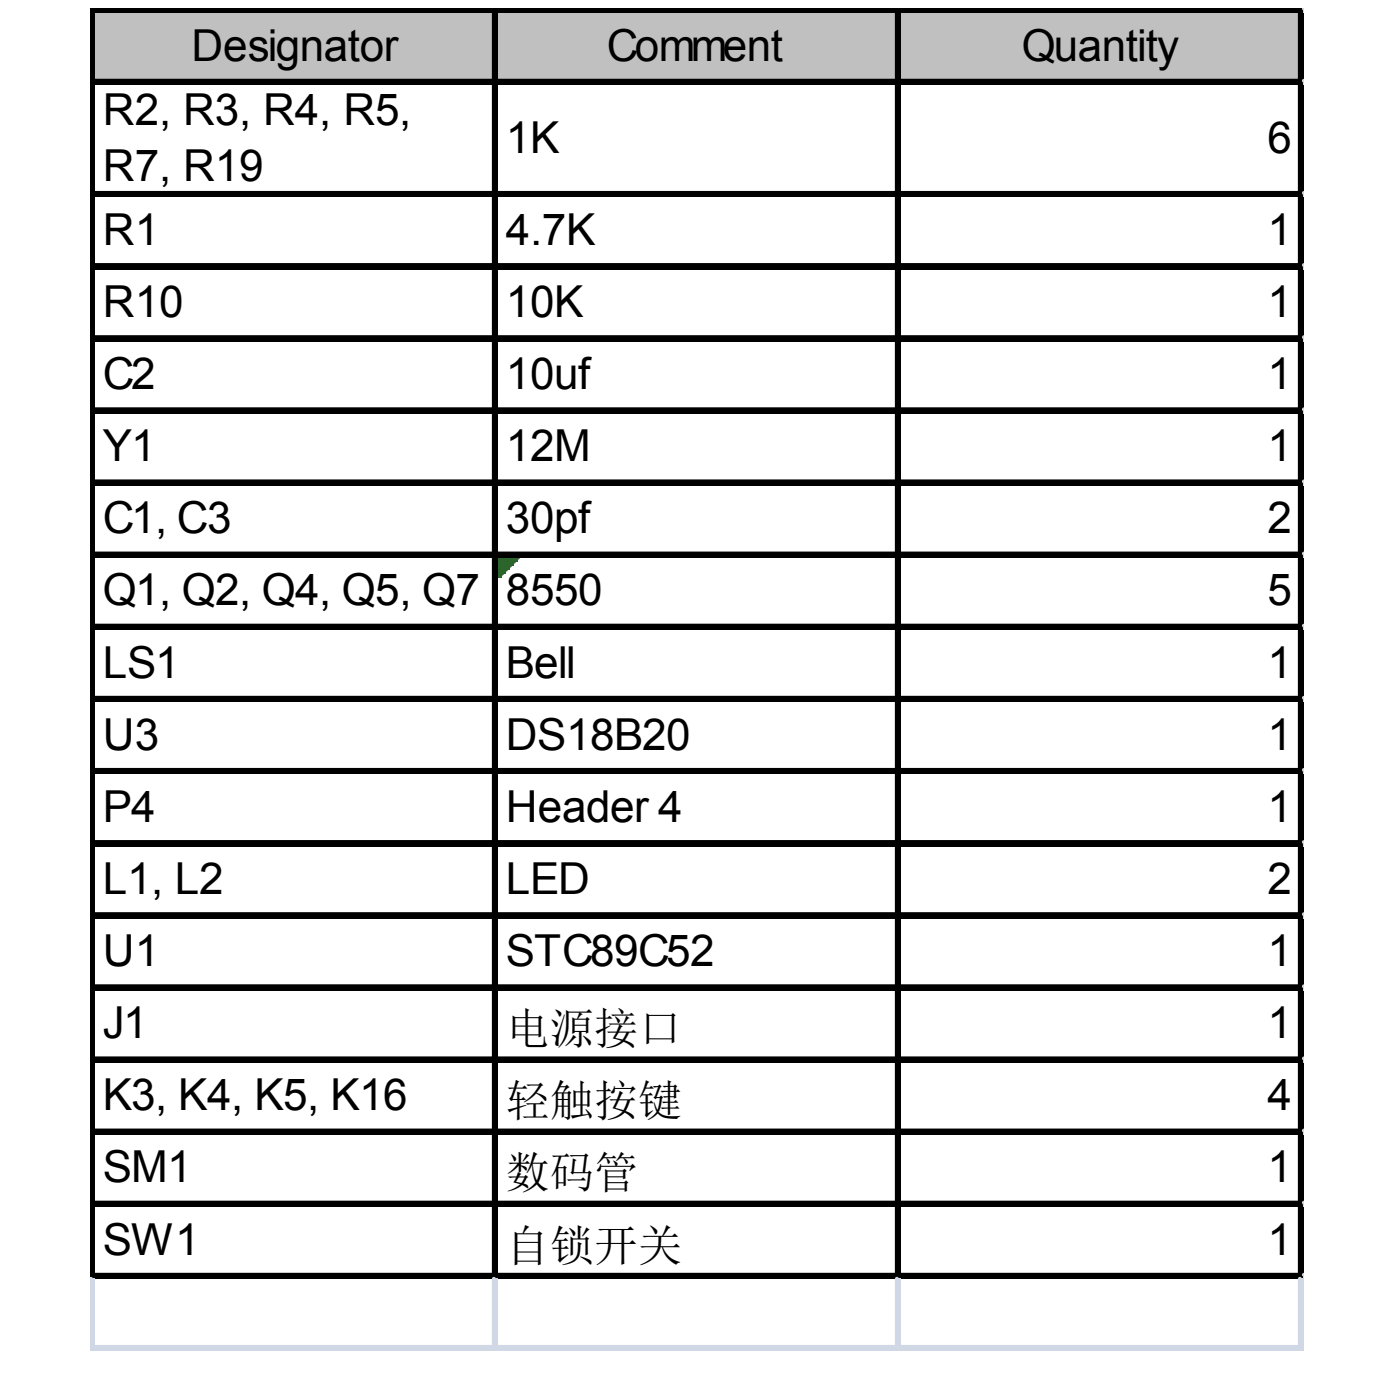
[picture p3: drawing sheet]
<svg xmlns="http://www.w3.org/2000/svg" width="100mm" height="98mm" viewBox="0 0 100 98" stroke-linecap="round" stroke-linejoin="round" font-family="sans-serif">
<defs><g id="words">
<g font-size="3.1">
<text x="13.7" y="4.3">Designator</text>
<text x="43.3" y="4.3">Comment</text>
<text x="72.9" y="4.3">Quantity</text>
<text x="7.3" y="8.9">R2, R3, R4, R5,</text>
<text x="36.1" y="10.9">1K</text>
<text x="90.4" y="10.9">6</text>
<text x="7.3" y="12.9">R7, R19</text>
<text x="7.3" y="17.5">R1</text>
<text x="36.1" y="17.5">4.7K</text>
<text x="90.4" y="17.5">1</text>
<text x="7.3" y="22.6">R10</text>
<text x="36.1" y="22.6">10K</text>
<text x="90.4" y="22.6">1</text>
<text x="7.3" y="27.7">C2</text>
<text x="36.1" y="27.7">10uf</text>
<text x="90.4" y="27.7">1</text>
<text x="7.3" y="32.9">Y1</text>
<text x="36.1" y="32.9">12M</text>
<text x="90.4" y="32.9">1</text>
<text x="7.3" y="38">C1, C3</text>
<text x="36.1" y="38">30pf</text>
<text x="90.4" y="38">2</text>
<text x="7.3" y="43.2">Q1, Q2, Q4, Q5, Q7</text>
<text x="36.1" y="43.2">8550</text>
<text x="90.4" y="43.2">5</text>
<text x="7.3" y="48.3">LS1</text>
<text x="7.3" y="53.4">U3</text>
<text x="36.1" y="48.3">Bell</text>
<text x="36.1" y="53.4">DS18B20</text>
<text x="90.4" y="48.3">1</text>
<text x="90.4" y="53.4">1</text>
<text x="7.3" y="58.6">P4</text>
<text x="36.1" y="58.6">Header 4</text>
<text x="90.4" y="58.6">1</text>
<text x="7.3" y="63.7">L1, L2</text>
<text x="36.1" y="63.7">LED</text>
<text x="90.4" y="63.7">2</text>
<text x="7.3" y="68.9">U1</text>
<text x="36.1" y="68.9">STC89C52</text>
<text x="90.4" y="68.9">1</text>
<text x="7.3" y="74">J1</text>
<text x="36.1" y="74.4">电源接口</text>
<text x="90.4" y="74">1</text>
<text x="7.3" y="79.1">K3, K4, K5, K16</text>
<text x="36.1" y="79.6">轻触按键</text>
<text x="90.4" y="79.1">4</text>
<text x="7.3" y="84.3">SM1</text>
<text x="7.3" y="89.4">SW1</text>
<text x="36.1" y="84.7">数码管</text>
<text x="36.1" y="89.8">自锁开关</text>
<text x="90.4" y="84.3">1</text>
<text x="90.4" y="89.4">1</text>
</g>
</g></defs>
<path d="M6.7 .9h86.3v5.1h-86.3z" fill="#c0c0c0"/>
<path d="M35.5 39.7h1.4" fill="none" stroke="#008000" stroke-width=".29"/>
<path d="M35.5 39.7h1.4v.3h-1.4z" fill="#008000"/>
<path d="M35.5 40h1.2" fill="none" stroke="#008000" stroke-width=".29"/>
<path d="M35.5 40h1.2v.3h-1.2z" fill="#008000"/>
<path d="M35.5 40.3h.9" fill="none" stroke="#008000" stroke-width=".29"/>
<path d="M35.5 40.3h.9v.3h-.9z" fill="#008000"/>
<path d="M35.5 40.6h.6" fill="none" stroke="#008000" stroke-width=".29"/>
<path d="M35.5 40.6h.6v.3h-.6z" fill="#008000"/>
<path d="M35.5 40.9h.3" fill="none" stroke="#008000" stroke-width=".29"/>
<path d="M35.5 40.9h.3v.3h-.3z" fill="#008000"/>
<g fill="none" stroke="#000" stroke-width=".29">
<path d="M6.5 .6v90.5M6.6 .6v90.5M6.8 .6h86.2M6.8 .8h86.2M6.8 5.8h86.2M6.8 5.9h86.2M6.8 13.8h86.2M6.8 13.9h86.2M6.8 18.9h86.2M6.8 19h86.2M35.2 .9v90.2M35.4 .9v90.2"/>
<path d="M64 .9v90.2M64.1 .9v90.2M92.7 .9v90.2M92.8 .9v90.2M6.8 24h86.2M6.8 24.2h86.2M6.8 29.2h86.2M6.8 29.3h86.2M6.8 34.3h86.2M6.8 34.5h86.2M6.8 39.5h86.2M6.8 39.6h86.2"/>
<path d="M6.8 44.6h86.2M6.8 44.7h86.2M6.8 49.7h86.2M6.8 49.9h86.2M6.8 54.9h86.2M6.8 55h86.2M6.8 60h86.2M6.8 60.2h86.2M6.8 65.2h86.2M6.8 65.3h86.2M6.8 70.3h86.2M6.8 70.4h86.2"/>
<path d="M6.8 75.4h86.2M6.8 75.6h86.2M6.8 80.6h86.2M6.8 80.7h86.2M6.8 85.7h86.2M6.8 85.9h86.2M6.8 90.9h86.2M6.8 91h86.2"/>
</g>
<path d="M93 .6h.1M6.5 91.1v5.2M6.6 91.1v5.2M35.2 91.1v5.2M35.4 91.1v5.2M64 91.1v5.2M64.1 91.1v5.2M92.7 91.1v5.2M92.8 91.1v5.2" fill="none" stroke="#d0d7e5" stroke-width=".29"/>
<path d="M93 .6v.3z" fill="#d0d7e5"/>
<path d="M93 5.8h.1" fill="none" stroke="#d0d7e5" stroke-width=".29"/>
<path d="M93 5.8v.2z" fill="#d0d7e5"/>
<path d="M93 13.8h.1" fill="none" stroke="#d0d7e5" stroke-width=".29"/>
<path d="M93 13.8v.2z" fill="#d0d7e5"/>
<path d="M93 18.9h.1" fill="none" stroke="#d0d7e5" stroke-width=".29"/>
<path d="M93 18.9v.3z" fill="#d0d7e5"/>
<path d="M93 24h.1" fill="none" stroke="#d0d7e5" stroke-width=".29"/>
<path d="M93 24v.3z" fill="#d0d7e5"/>
<path d="M93 29.2h.1" fill="none" stroke="#d0d7e5" stroke-width=".29"/>
<path d="M93 29.2v.3z" fill="#d0d7e5"/>
<path d="M93 34.3h.1" fill="none" stroke="#d0d7e5" stroke-width=".29"/>
<path d="M93 34.3v.3z" fill="#d0d7e5"/>
<path d="M93 39.5h.1" fill="none" stroke="#d0d7e5" stroke-width=".29"/>
<path d="M93 39.5v.2z" fill="#d0d7e5"/>
<path d="M93 44.6h.1" fill="none" stroke="#d0d7e5" stroke-width=".29"/>
<path d="M93 44.6v.3z" fill="#d0d7e5"/>
<path d="M93 49.7h.1" fill="none" stroke="#d0d7e5" stroke-width=".29"/>
<path d="M93 49.7v.3z" fill="#d0d7e5"/>
<path d="M93 54.9h.1" fill="none" stroke="#d0d7e5" stroke-width=".29"/>
<path d="M93 54.9v.3z" fill="#d0d7e5"/>
<path d="M93 60h.1" fill="none" stroke="#d0d7e5" stroke-width=".29"/>
<path d="M93 60v.3z" fill="#d0d7e5"/>
<path d="M93 65.2h.1" fill="none" stroke="#d0d7e5" stroke-width=".29"/>
<path d="M93 65.2v.2z" fill="#d0d7e5"/>
<path d="M93 70.3h.1" fill="none" stroke="#d0d7e5" stroke-width=".29"/>
<path d="M93 70.3v.3z" fill="#d0d7e5"/>
<path d="M93 75.4h.1" fill="none" stroke="#d0d7e5" stroke-width=".29"/>
<path d="M93 75.4v.3z" fill="#d0d7e5"/>
<path d="M93 80.6h.1" fill="none" stroke="#d0d7e5" stroke-width=".29"/>
<path d="M93 80.6v.3z" fill="#d0d7e5"/>
<path d="M93 85.7h.1" fill="none" stroke="#d0d7e5" stroke-width=".29"/>
<path d="M93 85.7v.3z" fill="#d0d7e5"/>
<path d="M93 90.9h.1" fill="none" stroke="#d0d7e5" stroke-width=".29"/>
<path d="M93 90.9v.2z" fill="#d0d7e5"/>
<path d="M6.5 96h86.5M6.5 96.1h86.5" fill="none" stroke="#d0d7e5" stroke-width=".29"/>
<use href="#words"/>
</svg>
